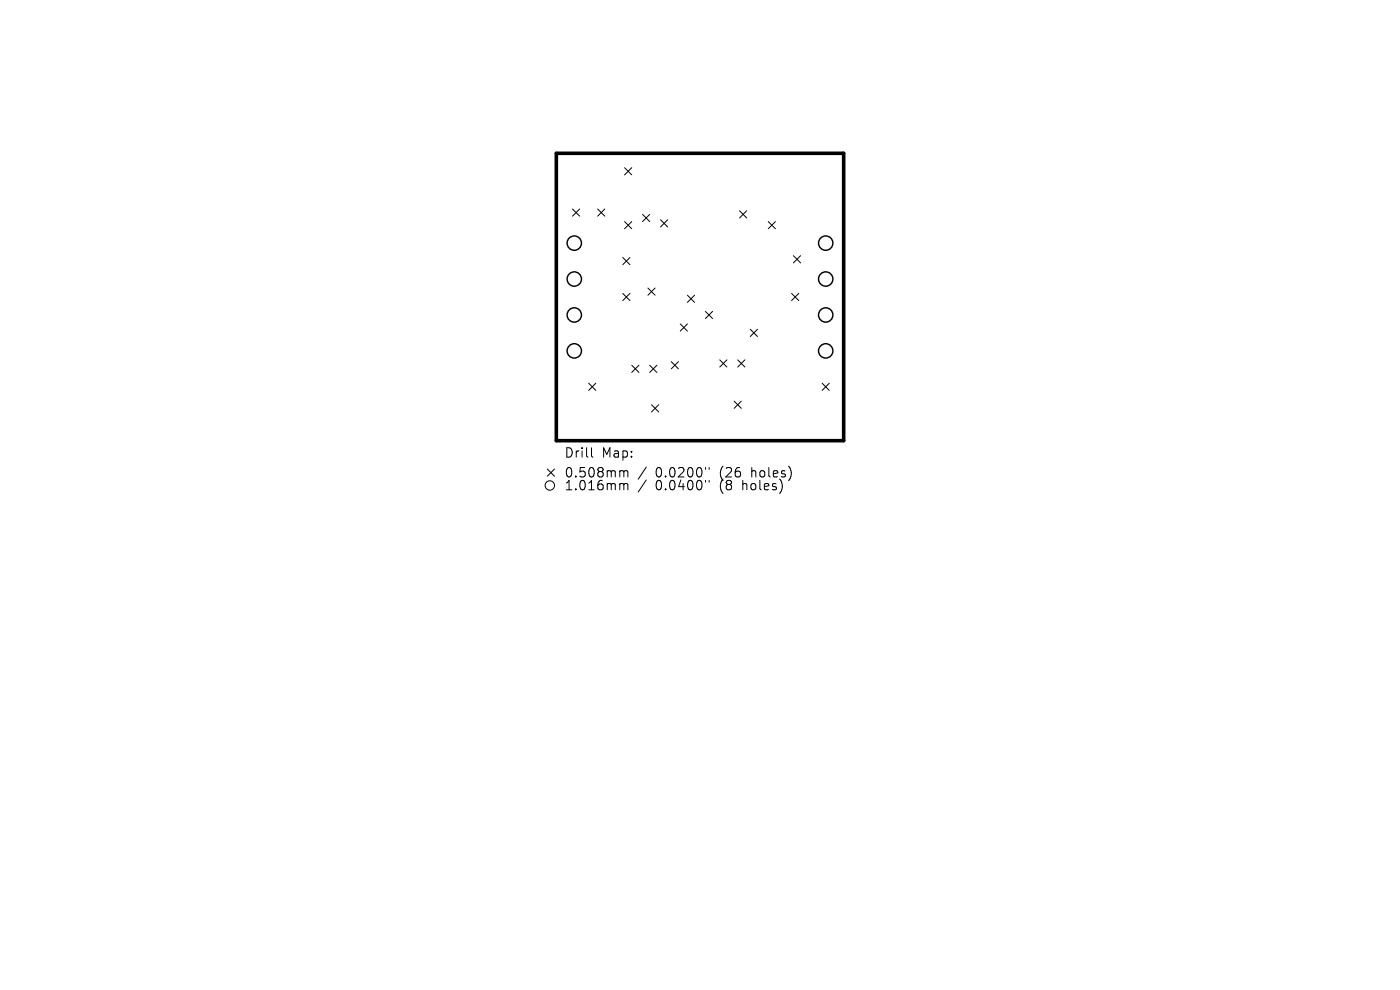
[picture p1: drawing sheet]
<svg xmlns="http://www.w3.org/2000/svg" width="297mm" height="210mm" viewBox="0 0 297 210" stroke-linecap="round" stroke-linejoin="round" font-family="sans-serif">
<defs><g id="words">
<g font-size="2.8">
<text x="119.6" y="97.4">Drill</text>
<text x="119.6" y="101.6">0.508mm</text>
<text x="127.6" y="97.4">Map:</text>
<text x="139.1" y="101.6">0.0200&quot;</text>
<text x="152.8" y="101.6">(26</text>
<text x="159.7" y="101.6">holes)</text>
<text x="119.6" y="104.3">1.016mm</text>
<text x="139.1" y="104.3">0.0400&quot;</text>
<text x="152.8" y="104.3">(8</text>
<text x="157.8" y="104.3">holes)</text>
</g>
</g></defs>
<path d="M118 32.5h61v61h-61z" fill="none" stroke="#000" stroke-width=".76"/>
<g fill="none" stroke="#000" stroke-width=".21">
<path d="M132.5 35.6l1.5 1.5M134 35.6l-1.5 1.5M121.5 44.3l1.5 1.6M123 44.3l-1.5 1.6M126.8 44.3l1.5 1.6M128.3 44.3l-1.5 1.6M132.1 54.6l1.5 1.5M132.5 47l1.5 1.5M133.6 54.6l-1.5 1.5M134 47l-1.5 1.5M136.3 45.5l1.5 1.5M137.8 45.5l-1.5 1.5"/>
<path d="M140.1 46.6l1.5 1.5M141.6 46.6l-1.5 1.5M156.9 44.7l1.5 1.5M158.4 44.7l-1.5 1.5M163 47l1.5 1.5M164.5 47l-1.5 1.5M168.3 54.2l1.5 1.6M169.8 54.2l-1.5 1.6M132.1 62.2l1.5 1.6M133.6 62.2l-1.5 1.6M134 77.5l1.5 1.5M135.5 77.5l-1.5 1.5"/>
<path d="M137.5 61.1l1.5 1.5M137.8 77.5l1.6 1.5M139 61.1l-1.5 1.5M139.4 77.5l-1.6 1.5M142.4 76.7l1.5 1.5M143.9 76.7l-1.5 1.5M144.3 68.7l1.5 1.5M145.8 68.7l-1.5 1.5M145.8 62.6l1.6 1.5M147.4 62.6l-1.6 1.5M149.6 66.1l1.6 1.5M151.2 66.1l-1.6 1.5"/>
<path d="M152.7 76.3l1.5 1.6M154.2 76.3l-1.5 1.6M156.5 76.3l1.5 1.6M158 76.3l-1.5 1.6M159.2 69.9l1.5 1.5M160.7 69.9l-1.5 1.5M167.9 62.2l1.6 1.6M169.5 62.2l-1.6 1.6M116.1 99.5l1.5 1.5M117.6 99.5l-1.5 1.5M124.9 81.3l1.5 1.5M125.5 95v1.7l.3 .3"/>
<path d="M126.4 81.3l-1.5 1.5M131.8 99.8h.3l.2 .3M137.1 99.1l-1.7 2.6M138.2 85.9l1.5 1.5M139.7 85.9l-1.5 1.5M149.7 99.2v.4M150.4 99.2v.4M155.7 85.1l1.6 1.5M157.3 85.1l-1.6 1.5M174.4 81.3l1.5 1.5M175.9 81.3l-1.5 1.5M131.8 102.6h.3l.2 .3"/>
<path d="M132.3 100.1l.3-.3 .5 .1 .1 1.3M132.3 100.1v1.1M132.3 102.9v1M132.3 102.9l.3-.3 .5 .1 .1 1.2M137.1 101.8l-1.7 2.6M149.7 101.9v.4M150.4 101.9v.4"/>
<circle cx="116.6" cy="103" r="1"/>
</g>
<g fill="none" stroke="#000" stroke-width=".3">
<circle cx="121.8" cy="59.2" r="1.52"/>
<circle cx="121.8" cy="51.6" r="1.52"/>
<circle cx="175.2" cy="51.6" r="1.52"/>
<circle cx="175.2" cy="59.2" r="1.52"/>
<circle cx="121.8" cy="66.8" r="1.52"/>
<circle cx="121.8" cy="74.4" r="1.52"/>
<circle cx="175.2" cy="66.8" r="1.52"/>
<circle cx="175.2" cy="74.4" r="1.52"/>
</g>
<use href="#words"/>
</svg>
